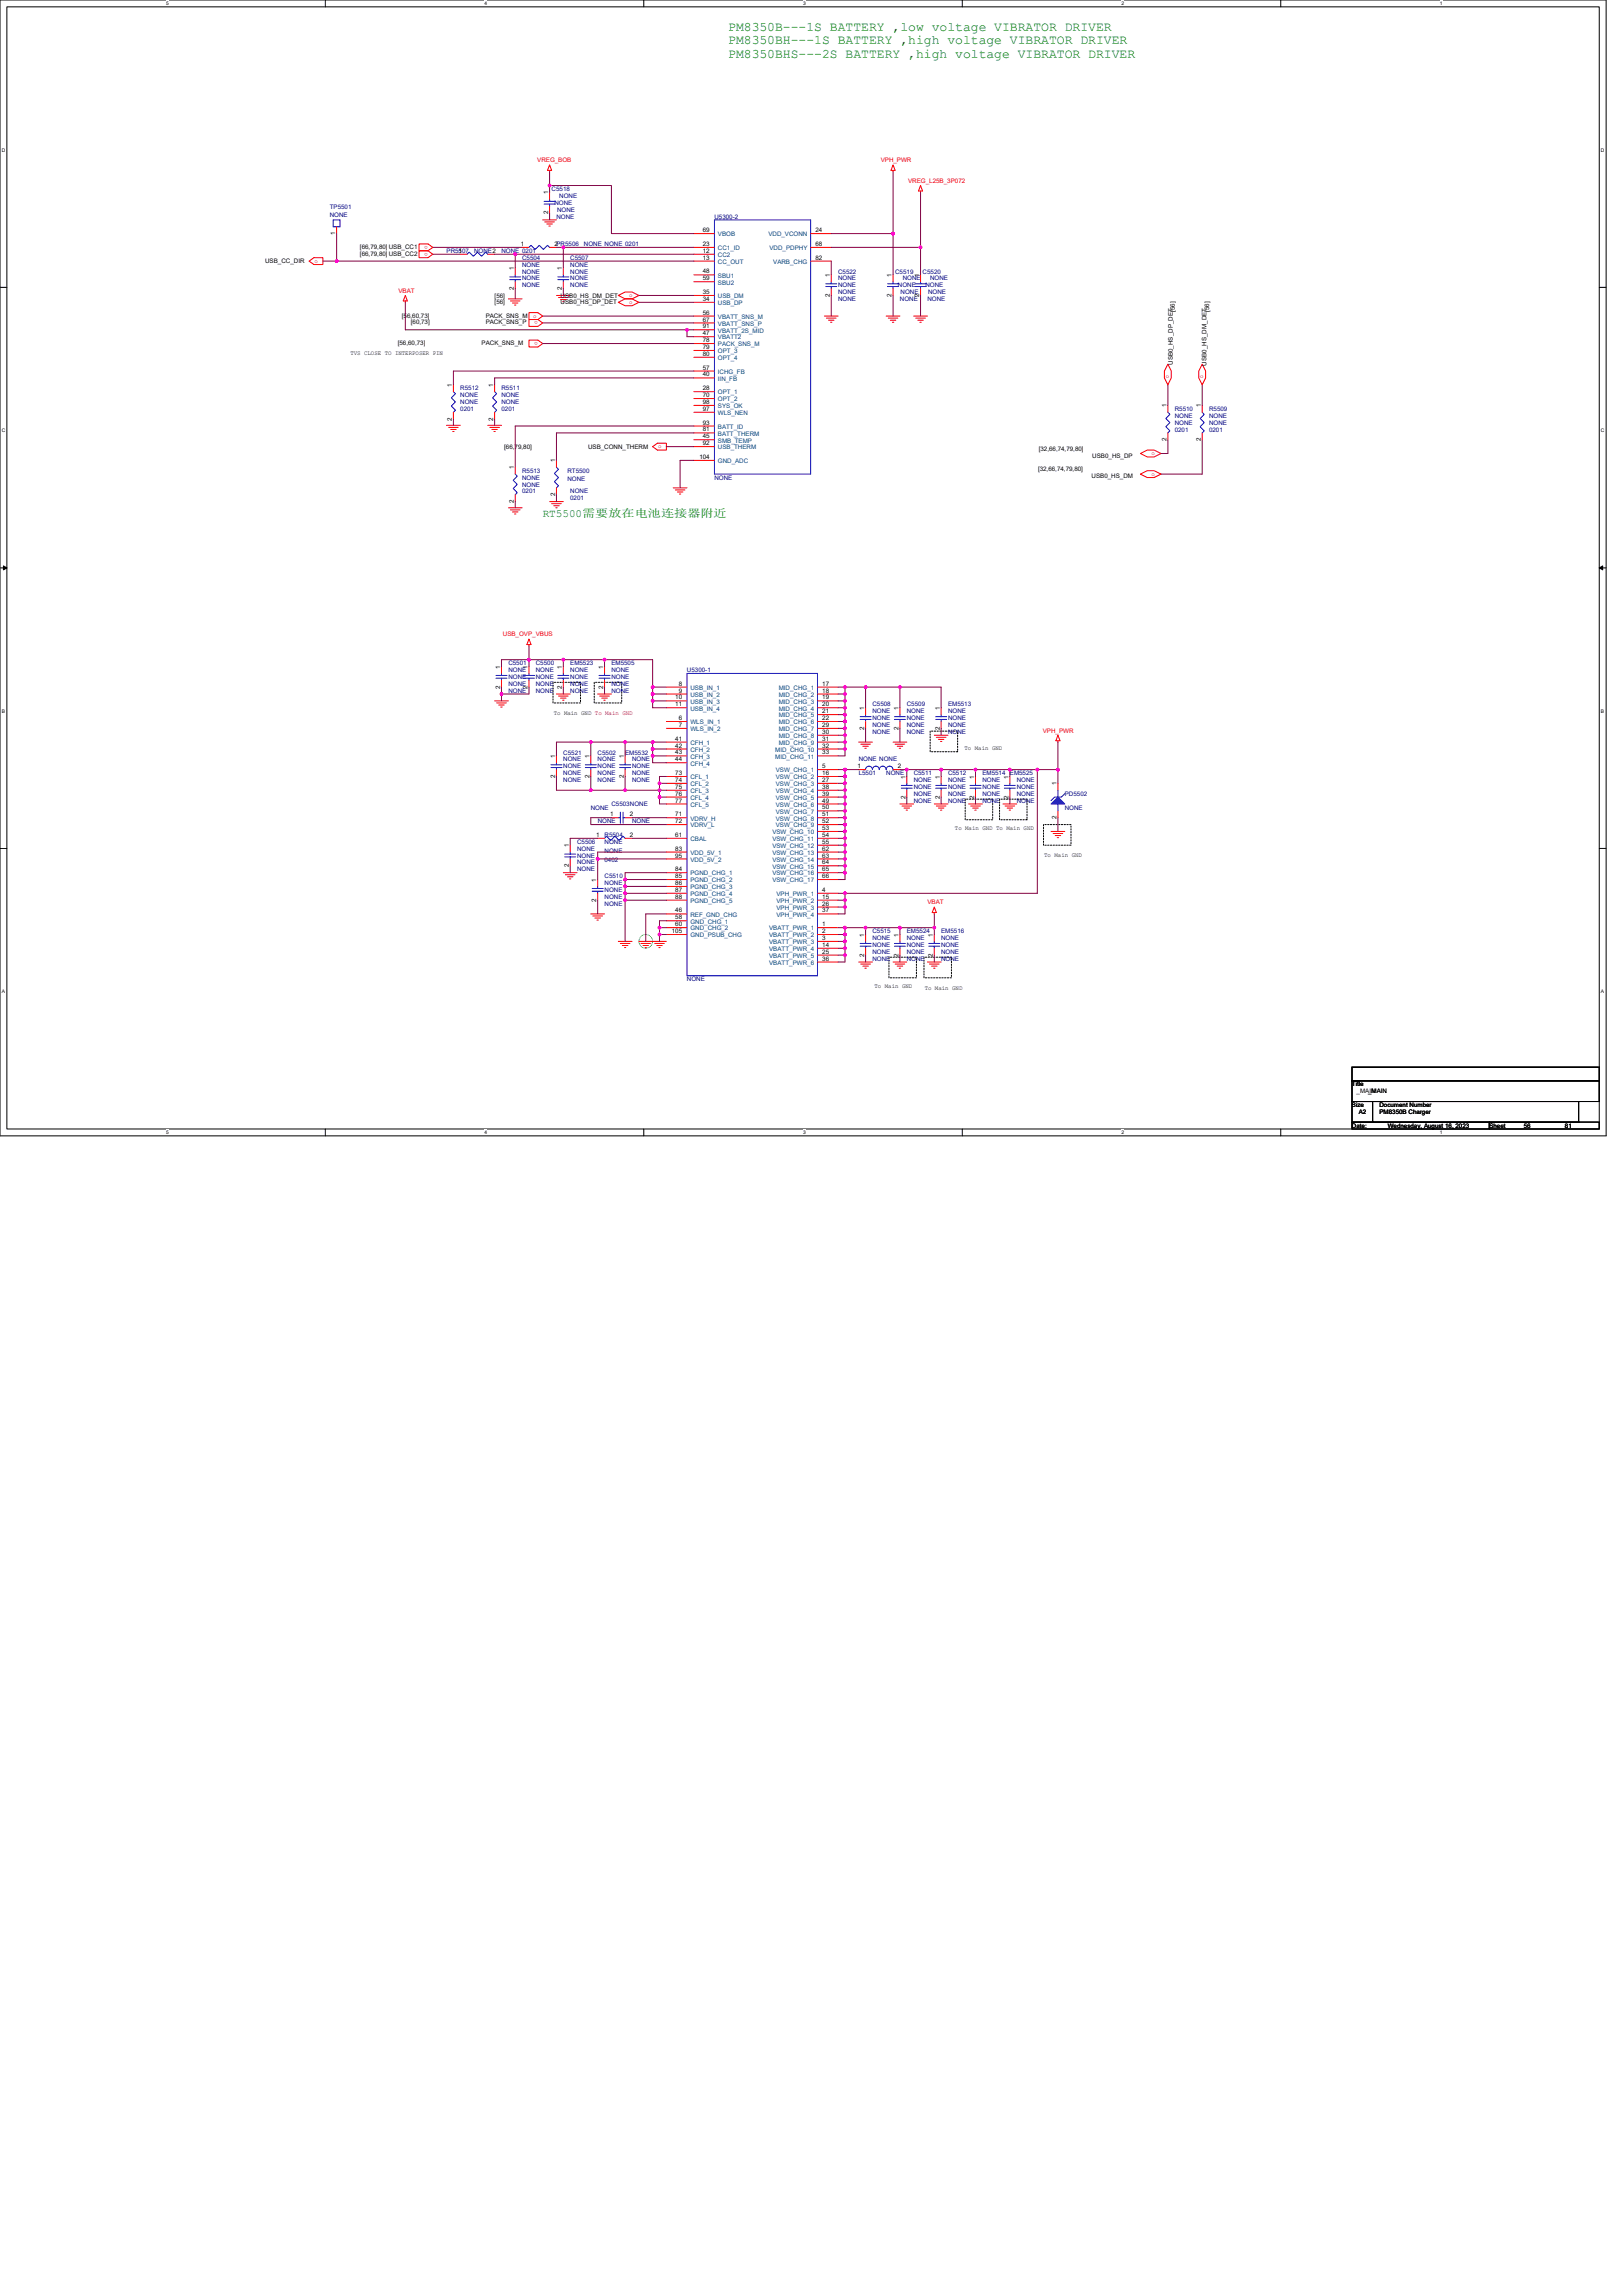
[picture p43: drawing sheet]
<svg xmlns="http://www.w3.org/2000/svg" width="210mm" height="297mm" viewBox="0 0 210 297" stroke-linecap="round" stroke-linejoin="round" font-family="sans-serif">
<defs><g id="words">
<g font-size="1.7" fill="#008000">
<text x="94.2" y="4.1">PM8350B---1S BATTERY ,low voltage VIBRATOR DRIVER</text>
<text x="94.2" y="5.8">PM8350BH---1S BATTERY ,high voltage VIBRATOR DRIVER</text>
<text x="94.2" y="7.4">PM8350BHS---2S BATTERY ,high voltage VIBRATOR DRIVER</text>
</g>
<text font-size="1.4" fill="#008000" x="70.2" y="66.9">RT5500需需引需供需需接需需靠</text>
<g font-size=".8" fill="#f00">
<text x="69.5" y="21">VREG_BOB</text>
<text x="114" y="21">VPH_PWR</text>
<text x="117.5" y="23.7">VREG_L25B_3P072</text>
<text x="40.7" y="34">o</text>
<text x="55.4" y="31.8" transform="rotate(-180 55.4 31.8)">o</text>
<text x="55.4" y="32.7" transform="rotate(-180 55.4 32.7)">o</text>
<text x="51.6" y="37.9">VBAT</text>
<text x="69" y="41.1">o</text>
<text x="69.6" y="41.6" transform="rotate(-180 69.6 41.6)">o</text>
<text x="81.4" y="39.3">o</text>
<text x="81.4" y="38.4">o</text>
<text x="69.6" y="44.2" transform="rotate(-180 69.6 44.2)">o</text>
<text x="150.9" y="48.5" transform="rotate(90 150.9 48.5)">o</text>
<text x="155.3" y="48.5" transform="rotate(90 155.3 48.5)">o</text>
<text x="85.2" y="58">o</text>
<text x="149" y="58.9">o</text>
<text x="149" y="61.5">o</text>
<text x="65.1" y="82.3">USB_OVP_VBUS</text>
<text x="135" y="94.8">VPH_PWR</text>
<text x="120" y="117">VBAT</text>
</g>
<g font-size=".8" fill="#000080">
<text x="42.7" y="27">TP5501</text>
<text x="42.7" y="28.1">NONE</text>
<text x="71.4" y="24.7">C5518</text>
<text x="71.7" y="26.5">NONE</text>
<text x="72" y="28.3">NONE</text>
<text x="72.1" y="27.4">NONE</text>
<text x="72.4" y="25.6">NONE</text>
<text x="92.5" y="28.3">U5300-2</text>
<text x="57.8" y="32.7">PR5507</text>
<text x="61.3" y="32.7">NONE2</text>
<text x="64.9" y="32.7">NONE 0201</text>
<text x="67.6" y="33.6">C5504</text>
<text x="67.6" y="34.5">NONE</text>
<text x="67.6" y="35.4">NONE</text>
<text x="73.8" y="33.6">C5507</text>
<text x="73.8" y="34.5">NONE</text>
<text x="73.8" y="35.4">NONE</text>
<text x="75.6" y="31.8">NONE NONE 0201</text>
<text x="108.5" y="35.4">C5522</text>
<text x="115.8" y="35.4">C5519</text>
<text x="119.4" y="35.4">C5520</text>
<text x="67.6" y="37.2">NONE</text>
<text x="67.6" y="36.3">NONE</text>
<text x="73.8" y="37.2">NONE</text>
<text x="73.8" y="36.3">NONE</text>
<text x="108.5" y="36.3">NONE</text>
<text x="108.5" y="38.9">NONE</text>
<text x="108.5" y="38.1">NONE</text>
<text x="108.5" y="37.2">NONE</text>
<text x="116.2" y="37.2">NONE</text>
<text x="116.5" y="38.9">NONE</text>
<text x="116.5" y="38.1">NONE</text>
<text x="116.8" y="36.3">NONE</text>
<text x="119.7" y="37.2">NONE</text>
<text x="120" y="38.9">NONE</text>
<text x="120.1" y="38.1">NONE</text>
<text x="120.4" y="36.3">NONE</text>
<text x="59.6" y="50.5">R5512</text>
<text x="59.6" y="51.4">NONE</text>
<text x="59.6" y="52.3">NONE</text>
<text x="59.6" y="53.2">0201</text>
<text x="64.9" y="50.5">R5511</text>
<text x="64.9" y="51.4">NONE</text>
<text x="64.9" y="52.3">NONE</text>
<text x="64.9" y="53.2">0201</text>
<text x="152" y="53.2">R5510</text>
<text x="156.5" y="53.2">R5509</text>
<text x="152" y="54.1">NONE</text>
<text x="152" y="54.9">NONE</text>
<text x="152" y="55.8">0201</text>
<text x="156.5" y="54.1">NONE</text>
<text x="156.5" y="54.9">NONE</text>
<text x="156.5" y="55.8">0201</text>
<text x="67.6" y="61.2">R5513</text>
<text x="67.6" y="62.1">NONE</text>
<text x="67.6" y="62.9">NONE</text>
<text x="67.6" y="63.8">0201</text>
<text x="73.4" y="61.2">RT5500</text>
<text x="73.4" y="62.2">NONE</text>
<text x="73.8" y="63.8">NONE</text>
<text x="73.8" y="64.7">0201</text>
<text x="92.5" y="62.1">NONE</text>
<text x="65.8" y="86.1">C5501</text>
<text x="65.8" y="86.9">NONE</text>
<text x="65.8" y="89.6">NONE</text>
<text x="65.8" y="88.7">NONE</text>
<text x="65.8" y="87.8">NONE</text>
<text x="69.3" y="86.1">C5500</text>
<text x="69.3" y="86.9">NONE</text>
<text x="69.3" y="89.6">NONE</text>
<text x="69.3" y="88.7">NONE</text>
<text x="69.3" y="87.8">NONE</text>
<text x="73.8" y="86.1">EM5523</text>
<text x="73.8" y="86.9">NONE</text>
<text x="73.8" y="89.6">NONE</text>
<text x="73.8" y="88.7">NONE</text>
<text x="73.8" y="87.8">NONE</text>
<text x="79.1" y="86.1">EM5505</text>
<text x="79.1" y="86.9">NONE</text>
<text x="79.1" y="89.6">NONE</text>
<text x="79.1" y="88.7">NONE</text>
<text x="79.1" y="87.8">NONE</text>
<text x="88.9" y="86.9">U5300-1</text>
<text x="112.9" y="91.4">C5508</text>
<text x="112.9" y="92.3">NONE</text>
<text x="112.9" y="94.9">NONE</text>
<text x="112.9" y="94.1">NONE</text>
<text x="112.9" y="93.2">NONE</text>
<text x="117.3" y="91.4">C5509</text>
<text x="117.3" y="92.3">NONE</text>
<text x="117.3" y="94.9">NONE</text>
<text x="117.3" y="94.1">NONE</text>
<text x="117.3" y="93.2">NONE</text>
<text x="122.7" y="91.4">EM5513</text>
<text x="122.7" y="92.3">NONE</text>
<text x="122.7" y="94.9">NONE</text>
<text x="122.7" y="94.1">NONE</text>
<text x="122.7" y="93.2">NONE</text>
<text x="72.9" y="97.6">C5521</text>
<text x="72.9" y="98.5">NONE</text>
<text x="72.9" y="101.2">NONE</text>
<text x="72.9" y="100.3">NONE</text>
<text x="72.9" y="99.4">NONE</text>
<text x="77.3" y="97.6">C5502</text>
<text x="77.3" y="98.5">NONE</text>
<text x="77.3" y="101.2">NONE</text>
<text x="77.3" y="100.3">NONE</text>
<text x="77.3" y="99.4">NONE</text>
<text x="80.9" y="97.6">EM5532</text>
<text x="81.8" y="98.5">NONE</text>
<text x="81.8" y="101.2">NONE</text>
<text x="81.8" y="100.3">NONE</text>
<text x="81.8" y="99.4">NONE</text>
<text x="111.1" y="100.3">L5501</text>
<text x="111.1" y="98.5">NONE NONE</text>
<text x="114.7" y="100.3">NONE</text>
<text x="118.2" y="100.3">C5511</text>
<text x="118.2" y="101.2">NONE</text>
<text x="122.7" y="100.3">C5512</text>
<text x="122.7" y="101.2">NONE</text>
<text x="127.1" y="100.3">EM5514 EM5525</text>
<text x="127.1" y="101.2">NONE</text>
<text x="131.6" y="101.2">NONE</text>
<text x="76.5" y="104.7">NONE</text>
<text x="77.3" y="106.5">NONE</text>
<text x="79.1" y="104.3">C5503NONE</text>
<text x="81.8" y="106.5">NONE</text>
<text x="118.2" y="103.8">NONE</text>
<text x="118.2" y="103">NONE</text>
<text x="118.2" y="102.1">NONE</text>
<text x="122.7" y="103.8">NONE</text>
<text x="122.7" y="103">NONE</text>
<text x="122.7" y="102.1">NONE</text>
<text x="127.1" y="103.8">NONE</text>
<text x="127.1" y="103">NONE</text>
<text x="127.1" y="102.1">NONE</text>
<text x="131.6" y="103.8">NONE</text>
<text x="131.6" y="103">NONE</text>
<text x="131.6" y="102.1">NONE</text>
<text x="137.8" y="103">PD5502</text>
<text x="137.8" y="104.7">NONE</text>
<text x="74.7" y="109.2">C5506</text>
<text x="74.7" y="110.1">NONE</text>
<text x="74.7" y="112.7">NONE</text>
<text x="74.7" y="111.8">NONE</text>
<text x="74.7" y="111">NONE</text>
<text x="78.2" y="108.3">R5504</text>
<text x="78.2" y="109.2">NONE</text>
<text x="78.2" y="110.3">NONE</text>
<text x="78.2" y="111.5">0402</text>
<text x="78.2" y="113.6">C5510</text>
<text x="78.2" y="114.5">NONE</text>
<text x="78.2" y="117.2">NONE</text>
<text x="78.2" y="116.3">NONE</text>
<text x="78.2" y="115.4">NONE</text>
<text x="112.9" y="120.7">C5515</text>
<text x="112.9" y="121.6">NONE</text>
<text x="112.9" y="124.3">NONE</text>
<text x="112.9" y="123.4">NONE</text>
<text x="112.9" y="122.5">NONE</text>
<text x="117.3" y="120.7">EM5524</text>
<text x="117.3" y="121.6">NONE</text>
<text x="117.3" y="124.3">NONE</text>
<text x="117.3" y="123.4">NONE</text>
<text x="117.3" y="122.5">NONE</text>
<text x="121.8" y="120.7">EM5516</text>
<text x="121.8" y="121.6">NONE</text>
<text x="121.8" y="124.3">NONE</text>
<text x="121.8" y="123.4">NONE</text>
<text x="121.8" y="122.5">NONE</text>
<text x="88.9" y="127">NONE</text>
</g>
<g font-size=".8">
<text x="70.9" y="27.7" transform="rotate(-90 70.9 27.7)">2</text>
<text x="70.9" y="25.2" transform="rotate(-90 70.9 25.2)">1</text>
<text x="34.3" y="34.1">USB_CC_DIR</text>
<text x="43.4" y="30.4" transform="rotate(-90 43.4 30.4)">1</text>
<text x="46.6" y="32.2">[66,79,80] USB_CC1</text>
<text x="46.6" y="33.1">[66,79,80] USB_CC2</text>
<text x="59.4" y="32.7">1</text>
<text x="66.5" y="34.9" transform="rotate(-90 66.5 34.9)">1</text>
<text x="67.4" y="31.8">1</text>
<text x="71.7" y="31.8">2PR5506</text>
<text x="72.7" y="34.9" transform="rotate(-90 72.7 34.9)">1</text>
<text x="90.9" y="30">69</text>
<text x="90.9" y="31.8">23</text>
<text x="90.9" y="32.7">12</text>
<text x="90.9" y="33.6">13</text>
<text x="90.9" y="35.4">48</text>
<text x="105.5" y="30">24</text>
<text x="105.5" y="31.8">68</text>
<text x="105.5" y="33.6">82</text>
<text x="107.4" y="35.8" transform="rotate(-90 107.4 35.8)">1</text>
<text x="115.4" y="35.8" transform="rotate(-90 115.4 35.8)">1</text>
<text x="118.9" y="35.8" transform="rotate(-90 118.9 35.8)">1</text>
<text x="52" y="41.1">[56,60,73]</text>
<text x="53.2" y="42">[60,73]</text>
<text x="62.9" y="41.1">PACK_SNS_M</text>
<text x="62.9" y="42">PACK_SNS_P</text>
<text x="64" y="39.4">[56]</text>
<text x="64" y="38.5">[56]</text>
<text x="66.5" y="37.5" transform="rotate(-90 66.5 37.5)">2</text>
<text x="72.5" y="39.4">USB0_HS_DP_DET</text>
<text x="72.5" y="38.5">USB0_HS_DM_DET</text>
<text x="72.7" y="37.5" transform="rotate(-90 72.7 37.5)">2</text>
<text x="90.9" y="36.3">59</text>
<text x="90.9" y="38">35</text>
<text x="90.9" y="38.9">34</text>
<text x="90.9" y="40.7">56</text>
<text x="90.9" y="41.6">67</text>
<text x="107.4" y="38.4" transform="rotate(-90 107.4 38.4)">2</text>
<text x="115.4" y="38.4" transform="rotate(-90 115.4 38.4)">2</text>
<text x="118.9" y="38.4" transform="rotate(-90 118.9 38.4)">2</text>
<text x="152.1" y="40.4" transform="rotate(-90 152.1 40.4)">[56]</text>
<text x="156.5" y="40.4" transform="rotate(-90 156.5 40.4)">[56]</text>
<text x="45.3" y="46">TVS CLOSE TO INTERPOSER PIN</text>
<text x="51.5" y="44.6">[56,60,73]</text>
<text x="62.3" y="44.6">PACK_SNS_M</text>
<text x="90.9" y="42.5">91</text>
<text x="90.9" y="43.4">47</text>
<text x="90.9" y="44.3">78</text>
<text x="90.9" y="45.2">79</text>
<text x="90.9" y="46">80</text>
<text x="90.9" y="47.8">57</text>
<text x="151.8" y="47.2" transform="rotate(-90 151.8 47.2)">USB0_HS_DP_DET</text>
<text x="156.1" y="47.3" transform="rotate(-90 156.1 47.3)">USB0_HS_DM_DET</text>
<text x="58.5" y="50" transform="rotate(-90 58.5 50)">1</text>
<text x="63.8" y="50" transform="rotate(-90 63.8 50)">1</text>
<text x="90.9" y="48.7">40</text>
<text x="90.9" y="50.5">28</text>
<text x="90.9" y="51.4">70</text>
<text x="90.9" y="52.3">98</text>
<text x="90.9" y="53.2">97</text>
<text x="150.9" y="52.7" transform="rotate(-90 150.9 52.7)">1</text>
<text x="155.4" y="52.7" transform="rotate(-90 155.4 52.7)">1</text>
<text x="58.5" y="54.4" transform="rotate(-90 58.5 54.4)">2</text>
<text x="63.8" y="54.4" transform="rotate(-90 63.8 54.4)">2</text>
<text x="65.3" y="58.1">[66,79,80]</text>
<text x="71.8" y="59.8" transform="rotate(-90 71.8 59.8)">1</text>
<text x="76.1" y="58.1">USB_CONN_THERM</text>
<text x="90.5" y="59.4">104</text>
<text x="90.9" y="54.9">93</text>
<text x="90.9" y="55.8">81</text>
<text x="90.9" y="56.7">45</text>
<text x="90.9" y="57.6">92</text>
<text x="134.4" y="58.3">[32,66,74,79,80]</text>
<text x="141.4" y="59.2">USB0_HS_DP</text>
<text x="150.9" y="57.1" transform="rotate(-90 150.9 57.1)">2</text>
<text x="155.4" y="57.1" transform="rotate(-90 155.4 57.1)">2</text>
<text x="66.5" y="65.1" transform="rotate(-90 66.5 65.1)">2</text>
<text x="66.5" y="60.7" transform="rotate(-90 66.5 60.7)">1</text>
<text x="71.8" y="64.2" transform="rotate(-90 71.8 64.2)">2</text>
<text x="134.3" y="61">[32,66,74,79,80]</text>
<text x="141.3" y="61.9">USB0_HS_DM</text>
<text x="64.7" y="89.1" transform="rotate(-90 64.7 89.1)">2</text>
<text x="64.7" y="86.5" transform="rotate(-90 64.7 86.5)">1</text>
<text x="68.3" y="89.1" transform="rotate(-90 68.3 89.1)">2</text>
<text x="68.3" y="86.5" transform="rotate(-90 68.3 86.5)">1</text>
<text x="72.7" y="89.1" transform="rotate(-90 72.7 89.1)">2</text>
<text x="72.7" y="86.5" transform="rotate(-90 72.7 86.5)">1</text>
<text x="78" y="89.1" transform="rotate(-90 78 89.1)">2</text>
<text x="78" y="86.5" transform="rotate(-90 78 86.5)">1</text>
<text x="87.8" y="88.7">8</text>
<text x="87.8" y="89.6">9</text>
<text x="106.4" y="88.7">17</text>
<text x="106.4" y="89.6">18</text>
<text x="71.7" y="92.5">To Main GND To Main GND</text>
<text x="87.4" y="90.5">10</text>
<text x="87.4" y="91.4">11</text>
<text x="87.4" y="95.8">41</text>
<text x="87.8" y="93.2">6</text>
<text x="87.8" y="94">7</text>
<text x="106.4" y="90.5">19</text>
<text x="106.4" y="91.4">20</text>
<text x="106.4" y="92.3">21</text>
<text x="106.4" y="93.2">22</text>
<text x="106.4" y="94">29</text>
<text x="106.4" y="94.9">30</text>
<text x="106.4" y="95.8">31</text>
<text x="111.8" y="94.4" transform="rotate(-90 111.8 94.4)">2</text>
<text x="111.8" y="91.8" transform="rotate(-90 111.8 91.8)">1</text>
<text x="116.3" y="94.4" transform="rotate(-90 116.3 94.4)">2</text>
<text x="116.3" y="91.8" transform="rotate(-90 116.3 91.8)">1</text>
<text x="121.6" y="94.4" transform="rotate(-90 121.6 94.4)">2</text>
<text x="121.6" y="91.8" transform="rotate(-90 121.6 91.8)">1</text>
<text x="71.8" y="100.6" transform="rotate(-90 71.8 100.6)">2</text>
<text x="71.8" y="98.1" transform="rotate(-90 71.8 98.1)">1</text>
<text x="76.3" y="100.6" transform="rotate(-90 76.3 100.6)">2</text>
<text x="76.3" y="98.1" transform="rotate(-90 76.3 98.1)">1</text>
<text x="80.7" y="100.6" transform="rotate(-90 80.7 100.6)">2</text>
<text x="80.7" y="98.1" transform="rotate(-90 80.7 98.1)">1</text>
<text x="87.4" y="96.7">42</text>
<text x="87.4" y="97.6">43</text>
<text x="87.4" y="98.5">44</text>
<text x="87.4" y="100.3">73</text>
<text x="87.4" y="101.2">74</text>
<text x="106.4" y="99.4">5</text>
<text x="106.4" y="100.3">16</text>
<text x="106.4" y="101.2">27</text>
<text x="106.4" y="96.7">32</text>
<text x="106.4" y="97.6">33</text>
<text x="110.9" y="99.4">1</text>
<text x="116.2" y="99.4">2</text>
<text x="117.2" y="100.7" transform="rotate(-90 117.2 100.7)">1</text>
<text x="121.6" y="100.7" transform="rotate(-90 121.6 100.7)">1</text>
<text x="124.8" y="97">To Main GND</text>
<text x="126.1" y="100.7" transform="rotate(-90 126.1 100.7)">1</text>
<text x="130.5" y="100.7" transform="rotate(-90 130.5 100.7)">1</text>
<text x="136.7" y="101.6" transform="rotate(-90 136.7 101.6)">1</text>
<text x="78.9" y="105.6">1</text>
<text x="81.5" y="105.6">2</text>
<text x="87.4" y="102">75</text>
<text x="87.4" y="102.9">76</text>
<text x="87.4" y="103.8">77</text>
<text x="87.4" y="105.6">71</text>
<text x="87.4" y="106.5">72</text>
<text x="106.4" y="102">38</text>
<text x="106.4" y="102.9">39</text>
<text x="106.4" y="103.8">49</text>
<text x="106.4" y="104.7">50</text>
<text x="106.4" y="105.6">51</text>
<text x="106.4" y="106.5">52</text>
<text x="106.4" y="107.4">53</text>
<text x="117.2" y="103.3" transform="rotate(-90 117.2 103.3)">2</text>
<text x="121.6" y="103.3" transform="rotate(-90 121.6 103.3)">2</text>
<text x="123.6" y="107.3">To Main GND To Main GND</text>
<text x="126.1" y="103.3" transform="rotate(-90 126.1 103.3)">2</text>
<text x="130.5" y="103.3" transform="rotate(-90 130.5 103.3)">2</text>
<text x="136.7" y="106" transform="rotate(-90 136.7 106)">2</text>
<text x="73.6" y="112.2" transform="rotate(-90 73.6 112.2)">2</text>
<text x="73.6" y="109.6" transform="rotate(-90 73.6 109.6)">1</text>
<text x="77.2" y="108.3">1</text>
<text x="81.5" y="108.3">2</text>
<text x="87.4" y="108.3">61</text>
<text x="87.4" y="110.1">83</text>
<text x="87.4" y="110.9">95</text>
<text x="87.4" y="112.7">84</text>
<text x="87.4" y="113.6">85</text>
<text x="106.4" y="108.3">54</text>
<text x="106.4" y="109.2">55</text>
<text x="106.4" y="110.1">62</text>
<text x="106.4" y="110.9">63</text>
<text x="106.4" y="111.8">64</text>
<text x="106.4" y="112.7">65</text>
<text x="106.4" y="113.6">66</text>
<text x="135.1" y="110.9">To Main GND</text>
<text x="77.2" y="116.6" transform="rotate(-90 77.2 116.6)">2</text>
<text x="77.2" y="114.1" transform="rotate(-90 77.2 114.1)">1</text>
<text x="87.4" y="114.5">86</text>
<text x="87.4" y="115.4">87</text>
<text x="87.4" y="116.3">88</text>
<text x="87.4" y="118.1">46</text>
<text x="87.4" y="118.9">58</text>
<text x="87.4" y="119.8">60</text>
<text x="106.4" y="115.4">4</text>
<text x="106.4" y="116.3">15</text>
<text x="106.4" y="117.2">26</text>
<text x="106.4" y="118.1">37</text>
<text x="106.4" y="119.8">1</text>
<text x="86.9" y="120.7">105</text>
<text x="106.4" y="120.7">2</text>
<text x="106.4" y="121.6">3</text>
<text x="106.4" y="122.5">14</text>
<text x="106.4" y="123.4">25</text>
<text x="106.4" y="124.3">36</text>
<text x="111.8" y="123.8" transform="rotate(-90 111.8 123.8)">2</text>
<text x="111.8" y="121.2" transform="rotate(-90 111.8 121.2)">1</text>
<text x="116.3" y="123.8" transform="rotate(-90 116.3 123.8)">2</text>
<text x="116.3" y="121.2" transform="rotate(-90 116.3 121.2)">1</text>
<text x="120.7" y="123.8" transform="rotate(-90 120.7 123.8)">2</text>
<text x="120.7" y="121.2" transform="rotate(-90 120.7 121.2)">1</text>
<text x="113.2" y="127.9">To Main GND</text>
<text x="119.7" y="128">To Main GND</text>
<text x="175" y="140.6">Title</text>
<text x="175" y="143.2">Size</text>
<text x="175.6" y="141.4">_MAIN</text>
<text x="177" y="141.4">_MAIN</text>
<text x="178.5" y="143.2">Document Number</text>
<text x="175" y="145.9">Date:</text>
<text x="175.8" y="144.1">A2</text>
<text x="178.5" y="144.1">PM8350B Charger</text>
<text x="179.6" y="145.9">Wednesday, August 16, 2023</text>
<text x="192.7" y="145.9">Sheet</text>
<text x="197.2" y="145.9">56</text>
<text x="202.5" y="145.9">81</text>
</g>
<g font-size=".8" fill="#004080">
<text x="92.9" y="30.6">VBOB</text>
<text x="92.9" y="32.4">CC1_ID</text>
<text x="92.9" y="33.3">CC2</text>
<text x="92.9" y="34.1">CC_OUT</text>
<text x="92.9" y="35.9">SBU1</text>
<text x="99.4" y="30.6">VDD_VCONN</text>
<text x="99.6" y="32.4">VDD_PDPHY</text>
<text x="100.1" y="34.1">VARB_CHG</text>
<text x="92.9" y="36.8">SBU2</text>
<text x="92.9" y="38.6">USB_DM</text>
<text x="92.9" y="39.5">USB_DP</text>
<text x="92.9" y="41.3">VBATT_SNS_M</text>
<text x="92.9" y="42.1">VBATT_SNS_P</text>
<text x="92.9" y="43">VBATT_2S_MID</text>
<text x="92.9" y="43.9">VBATT2</text>
<text x="92.9" y="44.8">PACK_SNS_M</text>
<text x="92.9" y="45.7">OPT_3</text>
<text x="92.9" y="46.6">OPT_4</text>
<text x="92.9" y="48.4">ICHG_FB</text>
<text x="92.9" y="49.3">IIN_FB</text>
<text x="92.9" y="51">OPT_1</text>
<text x="92.9" y="51.9">OPT_2</text>
<text x="92.9" y="52.8">SYS_OK</text>
<text x="92.9" y="53.7">WLS_NEN</text>
<text x="92.9" y="55.5">BATT_ID</text>
<text x="92.9" y="56.4">BATT_THERM</text>
<text x="92.9" y="57.3">SMB_TEMP</text>
<text x="92.9" y="58.1">USB_THERM</text>
<text x="92.9" y="59.9">GND_ADC</text>
<text x="89.3" y="89.3">USB_IN_1</text>
<text x="100.8" y="89.3">MID_CHG_1</text>
<text x="89.3" y="90.1">USB_IN_2</text>
<text x="89.3" y="91">USB_IN_3</text>
<text x="89.3" y="91.9">USB_IN_4</text>
<text x="89.3" y="93.7">WLS_IN_1</text>
<text x="89.3" y="94.6">WLS_IN_2</text>
<text x="100.8" y="90.1">MID_CHG_2</text>
<text x="100.8" y="91">MID_CHG_3</text>
<text x="100.8" y="91.9">MID_CHG_4</text>
<text x="100.8" y="92.8">MID_CHG_5</text>
<text x="100.8" y="93.7">MID_CHG_6</text>
<text x="100.8" y="94.6">MID_CHG_7</text>
<text x="100.8" y="95.5">MID_CHG_8</text>
<text x="89.3" y="96.4">CFH_1</text>
<text x="89.3" y="97.3">CFH_2</text>
<text x="89.3" y="98.2">CFH_3</text>
<text x="89.3" y="99">CFH_4</text>
<text x="89.3" y="100.8">CFL_1</text>
<text x="89.3" y="101.7">CFL_2</text>
<text x="100.3" y="97.3">MID_CHG_10</text>
<text x="100.3" y="98.2">MID_CHG_11</text>
<text x="100.4" y="99.9">VSW_CHG_1</text>
<text x="100.4" y="100.8">VSW_CHG_2</text>
<text x="100.4" y="101.7">VSW_CHG_3</text>
<text x="100.8" y="96.4">MID_CHG_9</text>
<text x="89.3" y="102.6">CFL_3</text>
<text x="89.3" y="103.5">CFL_4</text>
<text x="89.3" y="104.4">CFL_5</text>
<text x="89.3" y="106.2">VDRV_H</text>
<text x="89.3" y="107">VDRV_L</text>
<text x="99.9" y="107.9">VSW_CHG_10</text>
<text x="100.4" y="102.6">VSW_CHG_4</text>
<text x="100.4" y="103.5">VSW_CHG_5</text>
<text x="100.4" y="104.4">VSW_CHG_6</text>
<text x="100.4" y="105.3">VSW_CHG_7</text>
<text x="100.4" y="106.2">VSW_CHG_8</text>
<text x="100.4" y="107">VSW_CHG_9</text>
<text x="89.3" y="108.8">CBAL</text>
<text x="89.3" y="110.6">VDD_5V_1</text>
<text x="89.3" y="111.5">VDD_5V_2</text>
<text x="89.3" y="113.3">PGND_CHG_1</text>
<text x="99.9" y="108.8">VSW_CHG_11</text>
<text x="99.9" y="109.7">VSW_CHG_12</text>
<text x="99.9" y="110.6">VSW_CHG_13</text>
<text x="99.9" y="111.5">VSW_CHG_14</text>
<text x="99.9" y="112.4">VSW_CHG_15</text>
<text x="99.9" y="113.3">VSW_CHG_16</text>
<text x="89.3" y="114.2">PGND_CHG_2</text>
<text x="89.3" y="115">PGND_CHG_3</text>
<text x="89.3" y="115.9">PGND_CHG_4</text>
<text x="89.3" y="116.8">PGND_CHG_5</text>
<text x="89.3" y="118.6">REF_GND_CHG</text>
<text x="89.3" y="119.5">GND_CHG_1</text>
<text x="99.9" y="114.2">VSW_CHG_17</text>
<text x="100.5" y="115.9">VPH_PWR_1</text>
<text x="100.5" y="116.8">VPH_PWR_2</text>
<text x="100.5" y="117.7">VPH_PWR_3</text>
<text x="100.5" y="118.6">VPH_PWR_4</text>
<text x="89.3" y="120.4">GND_CHG_2</text>
<text x="89.3" y="121.3">GND_PSUB_CHG</text>
<text x="99.5" y="120.4">VBATT_PWR_1</text>
<text x="99.5" y="121.3">VBATT_PWR_2</text>
<text x="99.5" y="122.2">VBATT_PWR_3</text>
<text x="99.5" y="123">VBATT_PWR_4</text>
<text x="99.5" y="123.9">VBATT_PWR_5</text>
<text x="99.5" y="124.8">VBATT_PWR_6</text>
</g>
<g font-size=".6">
<text x="21.5" y=".7">5</text>
<text x="62.7" y=".7">4</text>
<text x="103.9" y=".7">3</text>
<text x="145.1" y=".7">2</text>
<text x="186.3" y=".7">1</text>
<text x=".2" y="19.6">D</text>
<text x="207.2" y="19.6">D</text>
<text x=".2" y="55.9">C</text>
<text x="207.2" y="55.9">C</text>
<text x=".2" y="92.2">B</text>
<text x="207.2" y="92.2">B</text>
<text x=".2" y="128.5">A</text>
<text x="207.2" y="128.5">A</text>
<text x="21.5" y="146.7">5</text>
<text x="62.7" y="146.7">4</text>
<text x="103.9" y="146.7">3</text>
<text x="145.1" y="146.7">2</text>
<text x="186.3" y="146.7">1</text>
</g>
</g></defs>
<path d="M207.8 0h-207.8v147h207.8v-147M.9 .9h206.1v145.2h-206.1z" fill="none" stroke="#000" stroke-width=".13"/>
<g fill="#fff">
<path d="M21.5 .1h.4v.7h-.4z"/>
<path d="M21.5 146.2h.4v.7h-.4z"/>
</g>
<path d="M42.1 0v.9M42.1 146.1v.9" fill="none" stroke="#000" stroke-width=".13"/>
<g fill="#fff">
<path d="M62.7 .1h.4v.7h-.4z"/>
<path d="M62.7 146.2h.4v.7h-.4z"/>
</g>
<path d="M83.3 0v.9M83.3 146.1v.9" fill="none" stroke="#000" stroke-width=".13"/>
<g fill="#fff">
<path d="M103.9 .1h.4v.7h-.4z"/>
<path d="M103.9 146.2h.4v.7h-.4z"/>
</g>
<path d="M124.5 0v.9M124.5 146.1v.9" fill="none" stroke="#000" stroke-width=".13"/>
<g fill="#fff">
<path d="M145.1 .1h.4v.7h-.4z"/>
<path d="M145.1 146.2h.4v.7h-.4z"/>
</g>
<path d="M165.7 0v.9M165.7 146.1v.9" fill="none" stroke="#000" stroke-width=".13"/>
<g fill="#fff">
<path d="M186.3 .1h.4v.7h-.4z"/>
<path d="M186.3 146.2h.4v.7h-.4z"/>
<path d="M.2 19h.5v.7h-.5z"/>
<path d="M207.2 19h.4v.7h-.4z"/>
<path d="M.2 55.3h.5v.7h-.5z"/>
<path d="M207.2 55.3h.4v.7h-.4z"/>
</g>
<path d="M0 37.2h.9M207 37.2h.8" fill="none" stroke="#000" stroke-width=".13"/>
<g fill="#fff">
<path d="M.2 91.6h.4v.7h-.4z"/>
<path d="M207.2 91.6h.4v.7h-.4z"/>
</g>
<path d="M0 73.5h.9M.4 73.2l.5 .3-.5 .2zM207 73.5l.4-.3v.5zM207 73.5h.8" fill="none" stroke="#000" stroke-width=".13"/>
<path d="M.4 73.2l.5 .3-.5 .2zM207 73.5l.4-.3v.5z" fill="#000"/>
<g fill="#fff">
<path d="M.2 127.9h.4v.7h-.4z"/>
<path d="M207.2 127.9h.4v.7h-.4z"/>
</g>
<path d="M0 109.8h.9M207 109.8h.8M175 138.1h32v1.7h-32zM175 139.8h32v2.7h-32zM175 142.5h2.6v2.7h-2.6zM175 145.2h17.7v.9h-17.7zM177.6 142.5h26.7v2.7h-26.7zM192.7 145.2h14.3v.9h-14.3z" fill="none" stroke="#000" stroke-width=".13"/>
<circle cx="83.6" cy="121.8" r=".89" fill="none" stroke="#008000" stroke-width=".13"/>
<path d="M71.6 88.3h3.5v2.6h-3.5zM76.9 88.3h3.6v2.6h-3.6zM120.4 94.6h3.5v2.7h-3.5zM124.9 103.4h3.6v2.7h-3.6zM129.4 103.4h3.5v2.7h-3.5zM135 106.7h3.6v2.6h-3.6zM115 123.8h3.6v2.7h-3.6zM119.6 123.8h3.5v2.7h-3.5z" fill="none" stroke="#000" stroke-width=".13" stroke-dasharray=".2 .2"/>
<g fill="none" stroke="#f00" stroke-width=".13">
<path d="M40 33.8l.6-.5h1.2v.9h-1.2zM52.5 38.2l.2 .7h-.5zM52.5 38.9v.2M54.2 31.6h1.2l.6 .4-.6 .4h-1.2zM54.2 32.4h1.2l.6 .5-.6 .4h-1.2zM65.8 38.7h1.8M66.1 38.9h1.2M66.3 39.2h.7M66.6 39.5h.2M70.2 28.4h1.8M70.5 28.7h1.2M70.8 29h.7"/>
<path d="M71 29.2h.2M71.1 21.3l.3 .7h-.5zM71.1 22v.2M72 38.2h1.8M72.3 38.5h1.2M72.5 38.8h.8M72.8 39h.2M80 39.1l.9-.4h.9l.9 .4-.9 .5h-.9zM80 38.2l.9-.4h.9l.9 .4-.9 .5h-.9zM115.6 21.3l.2 .7h-.5zM115.6 22v.2M119.1 24l.3 .7h-.5z"/>
<path d="M119.1 24.7v.2M57.8 55h1.8M58.1 55.3h1.2M58.3 55.6h.7M58.6 55.8h.2M63.1 55h1.8M63.4 55.3h1.2M63.7 55.6h.7M63.9 55.8h.2M68.5 40.4h1.1l.6 .5-.6 .4h-1.1zM68.5 41.3h1.1l.6 .5-.6 .4h-1.1zM68.5 44h1.1l.6 .4-.6 .5h-1.1z"/>
<path d="M84.5 57.8l.6-.5h1.1v.9h-1.1zM106.7 40.9h1.8M106.9 41.2h1.3M107.2 41.4h.7M107.5 41.7h.2M114.7 40.9h1.8M114.9 41.2h1.3M115.2 41.4h.7M115.5 41.7h.2M118.2 40.9h1.8M118.5 41.2h1.2M118.8 41.4h.7"/>
<path d="M119 41.7h.2M147.6 58.7l.9-.5h.9l.8 .5-.8 .4h-.9zM151.1 47.1l.5 .9v.9l-.5 .9-.4-.9v-.9zM155.6 47.1l.4 .9v.9l-.4 .9-.5-.9v-.9zM65.8 65.7h1.8M66.1 66h1.2M66.3 66.2h.7M66.6 66.5h.2M71.1 64.9h1.8M71.4 65.2h1.2M71.7 65.4h.7M71.9 65.7h.2"/>
<path d="M87.1 63.1h1.8M87.4 63.4h1.2M87.7 63.7h.7M87.9 63.9h.2M147.6 61.3l.9-.4h.9l.8 .4-.8 .5h-.9zM64 90.7h1.8M64.3 90.9h1.2M64.5 91.2h.8M64.8 91.5h.2M68.5 82.7l.2 .7h-.5zM68.5 83.4v.2M72 89.8h1.8"/>
<path d="M72.3 90.1h1.2M72.5 90.3h.8M72.8 90.6h.2M76.5 97.8v.9M76.5 99.6v.9M77.3 89.8h1.8M77.6 90.1h1.3M77.9 90.3h.7M78.1 90.6h.2M111.1 96h1.8M111.4 96.3h1.2M111.7 96.5h.7"/>
<path d="M111.9 96.8h.2M115.6 96h1.7M115.8 96.3h1.3M116.1 96.5h.7M116.4 96.8h.1M120.9 95.1h1.8M121.2 95.4h1.2M121.4 95.7h.7M121.7 95.9h.2M136.9 95.8v.2M136.9 95.1l.3 .7h-.6zM72.9 112.9h1.8"/>
<path d="M73.2 113.2h1.2M73.4 113.4h.7M73.7 113.7h.2M76.5 118.2h1.7M76.7 118.5h1.3M77 118.8h.7M77.3 119h.1M116.5 104h1.7M116.7 104.3h1.3M117 104.5h.7M117.3 104.8h.1M120.9 117.3l.3 .8h-.6z"/>
<path d="M120.9 104h1.8M120.9 118.1v.1M121.2 104.3h1.2M121.4 104.5h.7M121.7 104.8h.2M125.4 104h1.7M125.6 104.3h1.3M125.9 104.5h.7M126.2 104.8h.1M129.8 104h1.8M130.1 104.3h1.2M130.3 104.5h.7"/>
<path d="M130.6 104.8h.2M136 107.6h1.8M136.3 107.8h1.2M136.6 108.1h.7M136.8 108.4h.2M80 121.8h1.8M80.3 122.1h1.2M80.5 122.3h.8M80.8 122.6h.2M82.7 121.8h3.5M82.9 122.1h1.3M83.2 122.3h.7"/>
<path d="M83.5 122.6h.2M84.7 122.1h1.3M85 122.3h.7M85.3 122.6h.1M111.1 124.5h1.8M111.4 124.7h1.2M111.7 125h.7M111.9 125.3h.2M112 120.9v.9M112 122.7v.9M115.6 124.5h1.7M115.8 124.7h1.3"/>
<path d="M116.1 125h.7M116.4 125.3h.1M120 124.5h1.8M120.3 124.7h1.2M120.5 125h.8M120.8 125.3h.2"/>
</g>
<path d="M75.7 98.9h1.5M75.7 99.3h1.5M76.5 98.7v.2M76.5 99.3v.3M111.3 122.1h1.4M111.3 122.4h1.4M112 121.8v.3M112 122.4v.3" fill="none" stroke="#00f" stroke-width=".13"/>
<path d="M136.9 103.1l.9 .9h-1.8z" fill="#00f"/>
<g fill="none" stroke="#00f" stroke-width=".13">
<path d="M43.1 28.4h.9v.9h-.9zM60.5 32.9l.2-.3 .6 .6 .5-.6 .5 .6 .6-.6 .2 .3M66 35.8h1.4M66 36.2h1.4M66.7 35.6v.2M66.7 36.2v.2M68.5 32l.2-.3 .6 .6 .5-.6 .5 .6 .6-.6 .2 .3M70.4 26h1.4M70.4 26.4h1.4M71.1 25.8v.2M71.1 26.4v.3M72.2 35.8h1.4"/>
<path d="M72.2 36.2h1.4M72.9 35.6v.2M72.9 36.2v.2M92.5 28.4h12.4v32.9h-12.4zM106.9 36.7h1.4M106.9 37.1h1.4M107.6 36.4v.3M107.6 37.1v.2M114.9 36.7h1.4M114.9 37.1h1.4M115.6 36.4v.3M115.6 37.1v.2"/>
<path d="M118.4 36.7h1.4M118.4 37.1h1.4M119.1 36.4v.3M119.1 37.1v.2M58.7 50.7l.2 .2-.5 .6 .5 .5-.5 .5 .5 .6-.2 .2M64 50.7l.3 .2-.6 .6 .6 .5-.6 .5 .6 .6-.3 .2M151.1 53.3l.3 .3-.5 .5 .5 .6-.5 .5 .5 .5-.3 .3M155.6 53.3l.2 .3-.5 .5 .5 .6-.5 .5 .5 .5-.2 .3M66.7 61.3l.2 .3-.5 .5 .5 .6-.5 .5 .5 .5-.2 .3M72 60.4l.3 .3-.6 .5 .6 .6-.6 .5 .6 .6-.3 .2M64.2 87.4h1.4M64.2 87.7h1.4"/>
<path d="M64.9 87.1v.3M64.9 87.7v.3M67.7 87.4h1.5M67.7 87.7h1.5M68.5 87.1v.3M68.5 87.7v.3M71.3 98.9h1.4M71.3 99.3h1.4M72 98.7v.2M72 99.3v.3M72.2 87.4h1.4M72.2 87.7h1.4"/>
<path d="M72.9 87.1v.3M72.9 87.7v.3M77.5 87.4h1.4M77.5 87.7h1.4M78.2 87.1v.3M78.2 87.7v.3M80.2 98.9h1.4M80.2 99.3h1.4M80.9 98.7v.2M80.9 99.3v.3M88.9 87.1h16.9v39.1h-16.9zM111.3 92.7h1.4"/>
<path d="M111.3 93.1h1.4M112 99.6a.44 .44 0 0 1 .5-.5 .44 .44 0 0 1 .4 .5 .44 .44 0 0 1 .4-.5 .44 .44 0 0 1 .5 .5 .44 .44 0 0 1 .4-.5 .44 .44 0 0 1 .5 .5 .44 .44 0 0 1 .4-.5 .44 .44 0 0 1 .5 .5M112 92.5v.2M112 93.1v.2M115.7 92.7h1.5M115.7 93.1h1.5M116.5 92.5v.2M116.5 93.1v.2M121.1 92.7h1.4M121.1 93.1h1.4M121.8 92.5v.2M121.8 93.1v.2"/>
<path d="M73.1 110.5h1.4M73.1 110.9h1.4M73.8 110.2v.3M73.8 110.9v.2M76.6 114.9h1.5M76.6 115.3h1.5M77.3 114.7v.2M77.3 115.3v.3M78.2 108.5l.3-.3 .5 .5 .6-.5 .5 .5 .5-.5 .3 .3M80 105.8h.3M80.3 105.1v1.4M80.6 105.1v1.4"/>
<path d="M80.6 105.8h.3M116.6 101.6h1.5M116.6 102h1.5M117.3 101.3v.3M117.3 102v.2M121.1 101.6h1.4M121.1 102h1.4M121.8 101.3v.3M121.8 102v.2M125.5 101.6h1.5M125.5 102h1.5M126.2 101.3v.3"/>
<path d="M126.2 102v.2M130 101.6h1.4M130 102h1.4M130.7 101.3v.3M130.7 102v.2M136.9 104v.9M136.9 102.2v.9M136.9 103.1l.9 .9h-1.8zM137.8 102.7l-.4 .4h-.9l-.5 .5M115.7 122.1h1.5M115.7 122.4h1.5M116.5 121.8v.3"/>
<path d="M116.5 122.4v.3M120.2 122.1h1.4M120.2 122.4h1.4M120.9 121.8v.3M120.9 122.4v.3"/>
</g>
<g fill="none" stroke="#f00" stroke-width=".13">
<path d="M43.6 29.3v.9M59.6 32.9h.9M63.1 32.9h.9M66.7 34.7v.9M66.7 36.4v.9M67.6 32h.9M71.1 32h.9M71.1 24.9v.9M71.1 26.7v.9M72.9 34.7v.9M72.9 36.4v.9M89.8 30.2h2.7"/>
<path d="M89.8 32h2.7M89.8 32.9h2.7M89.8 33.8h2.7M89.8 35.6h2.7M89.8 36.4h2.7M89.8 38.2h2.7M89.8 39.1h2.7M104.9 30.2h2.7M104.9 32h2.7M104.9 33.8h2.7M107.6 35.6v.8M107.6 37.3v.9"/>
<path d="M115.6 35.6v.8M115.6 37.3v.9M119.1 35.6v.8M119.1 37.3v.9M58.7 49.8v.9M58.7 53.3v.9M64 49.8v.9M64 53.3v.9M72 59.6v.8M89.8 40.9h2.7M89.8 41.8h2.7M89.8 42.7h2.7"/>
<path d="M89.8 43.6h2.7M89.8 44.4h2.7M89.8 45.3h2.7M89.8 46.2h2.7M89.8 48h2.7M89.8 48.9h2.7M89.8 50.7h2.7M89.8 51.6h2.7M89.8 52.4h2.7M89.8 53.3h2.7M89.8 55.1h2.7M89.8 56h2.7"/>
<path d="M89.8 56.9h2.7M89.8 57.8h2.7M89.8 59.6h2.7M151.1 52.4v.9M151.1 56v.9M155.6 52.4v.9M155.6 56v.9M66.7 60.4v.9M66.7 64v.9M72 63.1v.9M64.9 86.2v.9M64.9 88v.9"/>
<path d="M68.5 86.2v.9M68.5 88v.9M72 97.8v.9M72 99.6v.9M72.9 86.2v.9M72.9 88v.9M78.2 86.2v.9M78.2 88v.9M80.9 97.8v.9M80.9 99.6v.9M86.2 88.9h2.7M86.2 89.8h2.7"/>
<path d="M86.2 90.7h2.7M86.2 91.6h2.7M86.2 93.3h2.7M86.2 94.2h2.7M86.2 96h2.7M86.2 96.9h2.7M86.2 97.8h2.7M86.2 98.7h2.7M105.8 88.9h2.7M105.8 89.8h2.7M105.8 90.7h2.7M105.8 91.6h2.7"/>
<path d="M105.8 92.5h2.7M105.8 93.3h2.7M105.8 94.2h2.7M105.8 95.1h2.7M105.8 96h2.7M105.8 96.9h2.7M105.8 97.8h2.7M105.8 99.6h2.7M111.1 99.6h.9M112 91.6v.9M112 93.3v.9M115.6 99.6h.9"/>
<path d="M116.5 91.6v.9M116.5 93.3v.9M121.8 91.6v.9M121.8 93.3v.9M73.8 109.3v.9M73.8 111.1v.9M77.3 113.8v.9M77.3 115.6v.9M77.3 108.5h.9M79.1 105.8h.9M80.9 105.8h.9M80.9 108.5h.9"/>
<path d="M86.2 100.5h2.7M86.2 101.3h2.7M86.2 102.2h2.7M86.2 103.1h2.7M86.2 104h2.7M86.2 105.8h2.7M86.2 106.7h2.7M86.2 108.5h2.7M86.2 110.2h2.7M86.2 111.1h2.7M86.2 112.9h2.7M86.2 113.8h2.7"/>
<path d="M86.2 114.7h2.7M86.2 115.6h2.7M86.2 116.5h2.7M86.2 118.2h2.7M86.2 119.1h2.7M105.8 100.5h2.7M105.8 101.3h2.7M105.8 102.2h2.7M105.8 103.1h2.7M105.8 104h2.7M105.8 104.9h2.7M105.8 105.8h2.7"/>
<path d="M105.8 106.7h2.7M105.8 107.6h2.7M105.8 108.5h2.7M105.8 109.3h2.7M105.8 110.2h2.7M105.8 111.1h2.7M105.8 112h2.7M105.8 112.9h2.7M105.8 113.8h2.7M105.8 115.6h2.7M105.8 116.5h2.7M105.8 117.3h2.7"/>
<path d="M105.8 118.2h2.7M117.3 100.5v.8M117.3 102.2v.9M121.8 100.5v.8M121.8 102.2v.9M126.2 100.5v.8M126.2 102.2v.9M130.7 100.5v.8M130.7 102.2v.9M136.9 104.9v.9M136.9 101.3v.9M86.2 120h2.7"/>
<path d="M86.2 120.9h2.7M105.8 120h2.7M105.8 120.9h2.7M105.8 121.8h2.7M105.8 122.7h2.7M105.8 123.6h2.7M105.8 124.5h2.7M116.5 120.9v.9M116.5 122.7v.9M120.9 120.9v.9M120.9 122.7v.9"/>
</g>
<path d="M64.9 89.8v.9M84.5 89.8v.9" fill="none" stroke="#800040" stroke-width=".13"/>
<circle cx="84.5" cy="90.7" r=".17" fill="#f0f"/>
<circle cx="84.5" cy="90.7" r=".17" fill="none" stroke="#f0f" stroke-width=".13"/>
<circle cx="84.5" cy="89.8" r=".17" fill="#f0f"/>
<circle cx="84.5" cy="89.8" r=".17" fill="none" stroke="#f0f" stroke-width=".13"/>
<path d="M68.5 83.6v1.7h4.4M72 97.8v-1.8h4.5v1.8M76.5 96h4.4M84.5 89.8h1.7M86.2 90.7h-1.7v.9h1.7" fill="none" stroke="#800040" stroke-width=".13"/>
<circle cx="80.9" cy="96" r=".17" fill="#f0f"/>
<circle cx="80.9" cy="96" r=".17" fill="none" stroke="#f0f" stroke-width=".13"/>
<circle cx="76.5" cy="96" r=".17" fill="#f0f"/>
<circle cx="76.5" cy="96" r=".17" fill="none" stroke="#f0f" stroke-width=".13"/>
<path d="M84.5 98.7h1.7M86.2 96h-1.7v.9h1.7" fill="none" stroke="#800040" stroke-width=".13"/>
<circle cx="84.5" cy="96.9" r=".17" fill="#f0f"/>
<circle cx="84.5" cy="96.9" r=".17" fill="none" stroke="#f0f" stroke-width=".13"/>
<path d="M84.5 96.9v.9" fill="none" stroke="#800040" stroke-width=".13"/>
<circle cx="84.5" cy="97.8" r=".17" fill="#f0f"/>
<circle cx="84.5" cy="97.8" r=".17" fill="none" stroke="#f0f" stroke-width=".13"/>
<path d="M86.2 97.8h-1.7v.9M72 100.5v1.7h4.5M76.5 102.2h4.4M76.5 100.5v1.7" fill="none" stroke="#800040" stroke-width=".13"/>
<circle cx="80.9" cy="102.2" r=".17" fill="#f0f"/>
<circle cx="80.9" cy="102.2" r=".17" fill="none" stroke="#f0f" stroke-width=".13"/>
<circle cx="76.5" cy="102.2" r=".17" fill="#f0f"/>
<circle cx="76.5" cy="102.2" r=".17" fill="none" stroke="#f0f" stroke-width=".13"/>
<path d="M85.3 101.3v.9M85.3 101.3h.9M86.2 100.5h-.9v.8" fill="none" stroke="#800040" stroke-width=".13"/>
<circle cx="85.3" cy="102.2" r=".17" fill="#f0f"/>
<circle cx="85.3" cy="102.2" r=".17" fill="none" stroke="#f0f" stroke-width=".13"/>
<circle cx="85.3" cy="101.3" r=".17" fill="#f0f"/>
<circle cx="85.3" cy="101.3" r=".17" fill="none" stroke="#f0f" stroke-width=".13"/>
<path d="M85.3 102.2h.9M85.3 103.1h.9" fill="none" stroke="#800040" stroke-width=".13"/>
<circle cx="85.3" cy="103.1" r=".17" fill="#f0f"/>
<circle cx="85.3" cy="103.1" r=".17" fill="none" stroke="#f0f" stroke-width=".13"/>
<path d="M73.8 112v.9M77.3 108.5h-3.5v.8M77.3 116.5v1.7M79.1 105.8h-2.6v.9h9.7M80.9 115.6v.9h5.3M80.9 115.6h5.3M81.8 105.8h4.4M85.3 102.2v1.8h.9M86.2 111.1h-8.9v2.7M86.2 112.9h-5.3v.9M86.2 114.7h-5.3v.9" fill="none" stroke="#800040" stroke-width=".13"/>
<circle cx="80.9" cy="115.6" r=".17" fill="#f0f"/>
<circle cx="80.9" cy="115.6" r=".17" fill="none" stroke="#f0f" stroke-width=".13"/>
<circle cx="80.9" cy="114.7" r=".17" fill="#f0f"/>
<circle cx="80.9" cy="114.7" r=".17" fill="none" stroke="#f0f" stroke-width=".13"/>
<path d="M80.9 113.8h5.3" fill="none" stroke="#800040" stroke-width=".13"/>
<circle cx="80.9" cy="113.8" r=".17" fill="#f0f"/>
<circle cx="80.9" cy="113.8" r=".17" fill="none" stroke="#f0f" stroke-width=".13"/>
<path d="M80.9 113.8v.9M83.6 118.2h2.6M86.2 120h-.9v.9h.9" fill="none" stroke="#800040" stroke-width=".13"/>
<circle cx="85.3" cy="120.9" r=".17" fill="#f0f"/>
<circle cx="85.3" cy="120.9" r=".17" fill="none" stroke="#f0f" stroke-width=".13"/>
<circle cx="85.3" cy="120" r=".17" fill="#f0f"/>
<circle cx="85.3" cy="120" r=".17" fill="none" stroke="#f0f" stroke-width=".13"/>
<path d="M108.5 97.8h.8M109.3 88.9v.9M86.2 119.1h-.9v.9M85.3 120.9v.9" fill="none" stroke="#800040" stroke-width=".13"/>
<circle cx="109.3" cy="89.8" r=".17" fill="#f0f"/>
<circle cx="109.3" cy="89.8" r=".17" fill="none" stroke="#f0f" stroke-width=".13"/>
<path d="M108.5 88.9h.8M108.5 89.8h.8v.9M108.5 90.7h.8M109.3 90.7v.9" fill="none" stroke="#800040" stroke-width=".13"/>
<circle cx="109.3" cy="91.6" r=".17" fill="#f0f"/>
<circle cx="109.3" cy="91.6" r=".17" fill="none" stroke="#f0f" stroke-width=".13"/>
<circle cx="109.3" cy="90.7" r=".17" fill="#f0f"/>
<circle cx="109.3" cy="90.7" r=".17" fill="none" stroke="#f0f" stroke-width=".13"/>
<path d="M108.5 91.6h.8v.9M108.5 92.5h.8M109.3 92.5v.8" fill="none" stroke="#800040" stroke-width=".13"/>
<circle cx="109.3" cy="93.3" r=".17" fill="#f0f"/>
<circle cx="109.3" cy="93.3" r=".17" fill="none" stroke="#f0f" stroke-width=".13"/>
<circle cx="109.3" cy="92.5" r=".17" fill="#f0f"/>
<circle cx="109.3" cy="92.5" r=".17" fill="none" stroke="#f0f" stroke-width=".13"/>
<path d="M108.5 93.3h.8v.9h-.8" fill="none" stroke="#800040" stroke-width=".13"/>
<circle cx="109.3" cy="94.2" r=".17" fill="#f0f"/>
<circle cx="109.3" cy="94.2" r=".17" fill="none" stroke="#f0f" stroke-width=".13"/>
<path d="M108.5 95.1h.8M109.3 94.2v.9M109.3 95.1v.9" fill="none" stroke="#800040" stroke-width=".13"/>
<circle cx="109.3" cy="95.1" r=".17" fill="#f0f"/>
<circle cx="109.3" cy="95.1" r=".17" fill="none" stroke="#f0f" stroke-width=".13"/>
<path d="M108.5 96h.8" fill="none" stroke="#800040" stroke-width=".13"/>
<circle cx="109.3" cy="96" r=".17" fill="#f0f"/>
<circle cx="109.3" cy="96" r=".17" fill="none" stroke="#f0f" stroke-width=".13"/>
<path d="M108.5 96.9h.8M109.3 96v.9M109.3 96.9v.9" fill="none" stroke="#800040" stroke-width=".13"/>
<circle cx="109.3" cy="96.9" r=".17" fill="#f0f"/>
<circle cx="109.3" cy="96.9" r=".17" fill="none" stroke="#f0f" stroke-width=".13"/>
<path d="M109.3 88.9h2.7" fill="none" stroke="#800040" stroke-width=".13"/>
<circle cx="112" cy="88.9" r=".17" fill="#f0f"/>
<circle cx="112" cy="88.9" r=".17" fill="none" stroke="#f0f" stroke-width=".13"/>
<circle cx="109.3" cy="88.9" r=".17" fill="#f0f"/>
<circle cx="109.3" cy="88.9" r=".17" fill="none" stroke="#f0f" stroke-width=".13"/>
<path d="M109.3 99.6v.9M112 91.6v-2.7h4.5v2.7M112 94.2v1.8M116.5 94.2v1.8M108.5 113.8h.8" fill="none" stroke="#800040" stroke-width=".13"/>
<circle cx="109.3" cy="99.6" r=".17" fill="#f0f"/>
<circle cx="109.3" cy="99.6" r=".17" fill="none" stroke="#f0f" stroke-width=".13"/>
<path d="M108.5 99.6h.8M108.5 100.5h.8" fill="none" stroke="#800040" stroke-width=".13"/>
<circle cx="109.3" cy="100.5" r=".17" fill="#f0f"/>
<circle cx="109.3" cy="100.5" r=".17" fill="none" stroke="#f0f" stroke-width=".13"/>
<path d="M108.5 101.3h.8M109.3 100.5v.8M109.3 101.3v.9" fill="none" stroke="#800040" stroke-width=".13"/>
<circle cx="109.3" cy="102.2" r=".17" fill="#f0f"/>
<circle cx="109.3" cy="102.2" r=".17" fill="none" stroke="#f0f" stroke-width=".13"/>
<circle cx="109.3" cy="101.3" r=".17" fill="#f0f"/>
<circle cx="109.3" cy="101.3" r=".17" fill="none" stroke="#f0f" stroke-width=".13"/>
<path d="M108.5 102.2h.8v.9" fill="none" stroke="#800040" stroke-width=".13"/>
<circle cx="109.3" cy="103.1" r=".17" fill="#f0f"/>
<circle cx="109.3" cy="103.1" r=".17" fill="none" stroke="#f0f" stroke-width=".13"/>
<path d="M108.5 103.1h.8v.9M108.5 104h.8M109.3 104v.9" fill="none" stroke="#800040" stroke-width=".13"/>
<circle cx="109.3" cy="104.9" r=".17" fill="#f0f"/>
<circle cx="109.3" cy="104.9" r=".17" fill="none" stroke="#f0f" stroke-width=".13"/>
<circle cx="109.3" cy="104" r=".17" fill="#f0f"/>
<circle cx="109.3" cy="104" r=".17" fill="none" stroke="#f0f" stroke-width=".13"/>
<path d="M108.5 104.9h.8v.9M108.5 105.8h.8M109.3 105.8v.9" fill="none" stroke="#800040" stroke-width=".13"/>
<circle cx="109.3" cy="105.8" r=".17" fill="#f0f"/>
<circle cx="109.3" cy="105.8" r=".17" fill="none" stroke="#f0f" stroke-width=".13"/>
<path d="M108.5 106.7h.8v.9" fill="none" stroke="#800040" stroke-width=".13"/>
<circle cx="109.3" cy="107.6" r=".17" fill="#f0f"/>
<circle cx="109.3" cy="107.6" r=".17" fill="none" stroke="#f0f" stroke-width=".13"/>
<circle cx="109.3" cy="106.7" r=".17" fill="#f0f"/>
<circle cx="109.3" cy="106.7" r=".17" fill="none" stroke="#f0f" stroke-width=".13"/>
<path d="M108.5 107.6h.8v.9M108.5 108.5h.8M109.3 108.5v.8h-.8" fill="none" stroke="#800040" stroke-width=".13"/>
<circle cx="109.3" cy="109.3" r=".17" fill="#f0f"/>
<circle cx="109.3" cy="109.3" r=".17" fill="none" stroke="#f0f" stroke-width=".13"/>
<circle cx="109.3" cy="108.5" r=".17" fill="#f0f"/>
<circle cx="109.3" cy="108.5" r=".17" fill="none" stroke="#f0f" stroke-width=".13"/>
<path d="M108.5 110.2h.8M109.3 109.3v.9M109.3 110.2v.9" fill="none" stroke="#800040" stroke-width=".13"/>
<circle cx="109.3" cy="111.1" r=".17" fill="#f0f"/>
<circle cx="109.3" cy="111.1" r=".17" fill="none" stroke="#f0f" stroke-width=".13"/>
<circle cx="109.3" cy="110.2" r=".17" fill="#f0f"/>
<circle cx="109.3" cy="110.2" r=".17" fill="none" stroke="#f0f" stroke-width=".13"/>
<path d="M108.5 111.1h.8v.9" fill="none" stroke="#800040" stroke-width=".13"/>
<circle cx="109.3" cy="112" r=".17" fill="#f0f"/>
<circle cx="109.3" cy="112" r=".17" fill="none" stroke="#f0f" stroke-width=".13"/>
<path d="M108.5 112h.8M108.5 112.9h.8" fill="none" stroke="#800040" stroke-width=".13"/>
<circle cx="109.3" cy="112.9" r=".17" fill="#f0f"/>
<circle cx="109.3" cy="112.9" r=".17" fill="none" stroke="#f0f" stroke-width=".13"/>
<path d="M109.3 99.6h1.8M116.5 99.6h.8M117.3 99.6h4.5M117.3 99.6v.9M136.9 96v3.6M109.3 112v1.8" fill="none" stroke="#800040" stroke-width=".13"/>
<circle cx="121.8" cy="99.6" r=".17" fill="#f0f"/>
<circle cx="121.8" cy="99.6" r=".17" fill="none" stroke="#f0f" stroke-width=".13"/>
<circle cx="117.3" cy="99.6" r=".17" fill="#f0f"/>
<circle cx="117.3" cy="99.6" r=".17" fill="none" stroke="#f0f" stroke-width=".13"/>
<path d="M121.8 100.5v-.9h4.4v.9" fill="none" stroke="#800040" stroke-width=".13"/>
<circle cx="126.2" cy="99.6" r=".17" fill="#f0f"/>
<circle cx="126.2" cy="99.6" r=".17" fill="none" stroke="#f0f" stroke-width=".13"/>
<path d="M126.2 99.6h4.5M136.9 99.6v1.7" fill="none" stroke="#800040" stroke-width=".13"/>
<circle cx="136.9" cy="99.6" r=".17" fill="#f0f"/>
<circle cx="136.9" cy="99.6" r=".17" fill="none" stroke="#f0f" stroke-width=".13"/>
<path d="M134.2 99.6v16M117.3 103.1v.9M121.8 103.1v.9M126.2 103.1v.9M136.9 105.8v1.8" fill="none" stroke="#800040" stroke-width=".13"/>
<circle cx="134.2" cy="99.6" r=".17" fill="#f0f"/>
<circle cx="134.2" cy="99.6" r=".17" fill="none" stroke="#f0f" stroke-width=".13"/>
<path d="M134.2 99.6h2.7M108.5 117.3h.8v.9h-.8M109.3 115.6v.9" fill="none" stroke="#800040" stroke-width=".13"/>
<circle cx="109.3" cy="117.3" r=".17" fill="#f0f"/>
<circle cx="109.3" cy="117.3" r=".17" fill="none" stroke="#f0f" stroke-width=".13"/>
<path d="M108.5 115.6h25.7" fill="none" stroke="#800040" stroke-width=".13"/>
<circle cx="109.3" cy="115.6" r=".17" fill="#f0f"/>
<circle cx="109.3" cy="115.6" r=".17" fill="none" stroke="#f0f" stroke-width=".13"/>
<path d="M108.5 116.5h.8v.8" fill="none" stroke="#800040" stroke-width=".13"/>
<circle cx="109.3" cy="116.5" r=".17" fill="#f0f"/>
<circle cx="109.3" cy="116.5" r=".17" fill="none" stroke="#f0f" stroke-width=".13"/>
<path d="M108.5 124.5h.8M108.5 120h.8v.9" fill="none" stroke="#800040" stroke-width=".13"/>
<circle cx="109.3" cy="120.9" r=".17" fill="#f0f"/>
<circle cx="109.3" cy="120.9" r=".17" fill="none" stroke="#f0f" stroke-width=".13"/>
<circle cx="109.3" cy="120" r=".17" fill="#f0f"/>
<circle cx="109.3" cy="120" r=".17" fill="none" stroke="#f0f" stroke-width=".13"/>
<path d="M108.5 123.6h.8M108.5 122.7h.8v.9M109.3 123.6v.9" fill="none" stroke="#800040" stroke-width=".13"/>
<circle cx="109.3" cy="123.6" r=".17" fill="#f0f"/>
<circle cx="109.3" cy="123.6" r=".17" fill="none" stroke="#f0f" stroke-width=".13"/>
<path d="M108.5 121.8h.8v.9" fill="none" stroke="#800040" stroke-width=".13"/>
<circle cx="109.3" cy="122.7" r=".17" fill="#f0f"/>
<circle cx="109.3" cy="122.7" r=".17" fill="none" stroke="#f0f" stroke-width=".13"/>
<circle cx="109.3" cy="121.8" r=".17" fill="#f0f"/>
<circle cx="109.3" cy="121.8" r=".17" fill="none" stroke="#f0f" stroke-width=".13"/>
<path d="M120.9 118.2v1.8M108.5 120.9h.8v.9M109.3 120h2.7v.9M120.9 123.6v.9" fill="none" stroke="#800040" stroke-width=".13"/>
<circle cx="112" cy="120" r=".17" fill="#f0f"/>
<circle cx="112" cy="120" r=".17" fill="none" stroke="#f0f" stroke-width=".13"/>
<path d="M71.1 24h8v6.2h10.7M112 120h4.5M112 123.6v.9" fill="none" stroke="#800040" stroke-width=".13"/>
<circle cx="71.1" cy="24" r=".17" fill="#f0f"/>
<circle cx="71.1" cy="24" r=".17" fill="none" stroke="#f0f" stroke-width=".13"/>
<path d="M41.8 33.8h1.8M56 32h11.6M56 32.9h3.6M66.7 37.3v1.4M71.1 22.2v2.7M71.1 27.6v.8M115.6 22.2v8h-8" fill="none" stroke="#800040" stroke-width=".13"/>
<circle cx="115.6" cy="30.2" r=".17" fill="#f0f"/>
<circle cx="115.6" cy="30.2" r=".17" fill="none" stroke="#f0f" stroke-width=".13"/>
<path d="M107.6 32h11.5" fill="none" stroke="#800040" stroke-width=".13"/>
<circle cx="119.1" cy="32" r=".17" fill="#f0f"/>
<circle cx="119.1" cy="32" r=".17" fill="none" stroke="#f0f" stroke-width=".13"/>
<path d="M107.6 33.8v1.8M107.6 38.2v2.7M115.6 30.2v5.4M115.6 38.2v2.7M119.1 24.9v10.7M119.1 38.2v2.7M84.5 85.3v3.6M134.2 99.6h-3.5v.9M81.8 108.5h4.4" fill="none" stroke="#800040" stroke-width=".13"/>
<circle cx="130.7" cy="99.6" r=".17" fill="#f0f"/>
<circle cx="130.7" cy="99.6" r=".17" fill="none" stroke="#f0f" stroke-width=".13"/>
<path d="M130.7 103.1v.9M116.5 123.6v.9M116.5 120h4.4" fill="none" stroke="#800040" stroke-width=".13"/>
<circle cx="120.9" cy="120" r=".17" fill="#f0f"/>
<circle cx="120.9" cy="120" r=".17" fill="none" stroke="#f0f" stroke-width=".13"/>
<circle cx="116.5" cy="120" r=".17" fill="#f0f"/>
<circle cx="116.5" cy="120" r=".17" fill="none" stroke="#f0f" stroke-width=".13"/>
<path d="M116.5 88.9h5.3M121.8 94.2v.9" fill="none" stroke="#800040" stroke-width=".13"/>
<circle cx="116.5" cy="88.9" r=".17" fill="#f0f"/>
<circle cx="116.5" cy="88.9" r=".17" fill="none" stroke="#f0f" stroke-width=".13"/>
<path d="M84.5 96h-3.6v1.8M121.8 88.9v2.7" fill="none" stroke="#800040" stroke-width=".13"/>
<circle cx="84.5" cy="96" r=".17" fill="#f0f"/>
<circle cx="84.5" cy="96" r=".17" fill="none" stroke="#f0f" stroke-width=".13"/>
<path d="M68.5 88.9v.9h-3.6M80.9 100.5v1.7h4.4" fill="none" stroke="#800040" stroke-width=".13"/>
<circle cx="64.9" cy="89.8" r=".17" fill="#f0f"/>
<circle cx="64.9" cy="89.8" r=".17" fill="none" stroke="#f0f" stroke-width=".13"/>
<path d="M64.9 88.9v.9M64.9 85.3h3.6" fill="none" stroke="#800040" stroke-width=".13"/>
<circle cx="68.5" cy="85.3" r=".17" fill="#f0f"/>
<circle cx="68.5" cy="85.3" r=".17" fill="none" stroke="#f0f" stroke-width=".13"/>
<path d="M64 32.9h2.7M72 32h.9M64.9 85.3v.9M68.5 85.3v.9M86.2 110.2h-8.9v.9" fill="none" stroke="#800040" stroke-width=".13"/>
<circle cx="77.3" cy="111.1" r=".17" fill="#f0f"/>
<circle cx="77.3" cy="111.1" r=".17" fill="none" stroke="#f0f" stroke-width=".13"/>
<path d="M72.9 88.9v.9M78.2 85.3h-5.3v.9" fill="none" stroke="#800040" stroke-width=".13"/>
<circle cx="72.9" cy="85.3" r=".17" fill="#f0f"/>
<circle cx="72.9" cy="85.3" r=".17" fill="none" stroke="#f0f" stroke-width=".13"/>
<path d="M78.2 88.9v.9M84.5 85.3h-6.3v.9" fill="none" stroke="#800040" stroke-width=".13"/>
<circle cx="78.2" cy="85.3" r=".17" fill="#f0f"/>
<circle cx="78.2" cy="85.3" r=".17" fill="none" stroke="#f0f" stroke-width=".13"/>
<path d="M89.8 32h-16.9v2.7M58.7 54.2v.8M64 54.2v.8M70.2 40.9h19.6M70.2 44.4h19.6M88.9 42.7h.9M88.9 43.6h.9M89.8 48h-31.1v1.8M89.8 48.9h-25.8v.9M89.8 55.1h-23.1v5.3M89.8 59.6h-1.8v3.5M66.7 64.9v.8" fill="none" stroke="#800040" stroke-width=".13"/>
<circle cx="72.9" cy="32" r=".17" fill="#f0f"/>
<circle cx="72.9" cy="32" r=".17" fill="none" stroke="#f0f" stroke-width=".13"/>
<path d="M72.9 37.3v.9M89.8 32.9h-23.1v1.8" fill="none" stroke="#800040" stroke-width=".13"/>
<circle cx="66.7" cy="32.9" r=".17" fill="#f0f"/>
<circle cx="66.7" cy="32.9" r=".17" fill="none" stroke="#f0f" stroke-width=".13"/>
<path d="M80.9 116.5v5.3" fill="none" stroke="#800040" stroke-width=".13"/>
<circle cx="80.9" cy="116.5" r=".17" fill="#f0f"/>
<circle cx="80.9" cy="116.5" r=".17" fill="none" stroke="#f0f" stroke-width=".13"/>
<path d="M86.2 88.9h-1.7v.9M83.6 118.2v3.6" fill="none" stroke="#800040" stroke-width=".13"/>
<circle cx="84.5" cy="88.9" r=".17" fill="#f0f"/>
<circle cx="84.5" cy="88.9" r=".17" fill="none" stroke="#f0f" stroke-width=".13"/>
<path d="M82.7 39.1h7.1M82.7 38.2h7.1M52.5 42.7h36.4M86.2 57.8h3.6M151.1 49.8v2.6M151.1 56.9v1.8h-.9M155.6 49.8v2.6M155.6 56.9v4.4h-5.4" fill="none" stroke="#800040" stroke-width=".13"/>
<circle cx="88.9" cy="42.7" r=".17" fill="#f0f"/>
<circle cx="88.9" cy="42.7" r=".17" fill="none" stroke="#f0f" stroke-width=".13"/>
<path d="M43.6 30.2v3.6h46.2M52.5 39.1v3.6M70.2 41.8h19.6M88.9 42.7v.9M89.8 56h-17.8v3.6M72 64v.9M116.5 120v.9M120.9 120v.9" fill="none" stroke="#800040" stroke-width=".13"/>
<circle cx="43.6" cy="33.8" r=".17" fill="#f0f"/>
<circle cx="43.6" cy="33.8" r=".17" fill="none" stroke="#f0f" stroke-width=".13"/>
<circle cx="84.5" cy="90.7" r=".17" fill="#f0f"/>
<circle cx="84.5" cy="90.7" r=".17" fill="none" stroke="#f0f" stroke-width=".13"/>
<circle cx="84.5" cy="89.8" r=".17" fill="#f0f"/>
<circle cx="84.5" cy="89.8" r=".17" fill="none" stroke="#f0f" stroke-width=".13"/>
<circle cx="80.9" cy="96" r=".17" fill="#f0f"/>
<circle cx="80.9" cy="96" r=".17" fill="none" stroke="#f0f" stroke-width=".13"/>
<circle cx="76.5" cy="96" r=".17" fill="#f0f"/>
<circle cx="76.5" cy="96" r=".17" fill="none" stroke="#f0f" stroke-width=".13"/>
<circle cx="84.5" cy="96.9" r=".17" fill="#f0f"/>
<circle cx="84.5" cy="96.9" r=".17" fill="none" stroke="#f0f" stroke-width=".13"/>
<circle cx="84.5" cy="97.8" r=".17" fill="#f0f"/>
<circle cx="84.5" cy="97.8" r=".17" fill="none" stroke="#f0f" stroke-width=".13"/>
<circle cx="80.9" cy="102.2" r=".17" fill="#f0f"/>
<circle cx="80.9" cy="102.2" r=".17" fill="none" stroke="#f0f" stroke-width=".13"/>
<circle cx="76.5" cy="102.2" r=".17" fill="#f0f"/>
<circle cx="76.5" cy="102.2" r=".17" fill="none" stroke="#f0f" stroke-width=".13"/>
<circle cx="85.3" cy="102.2" r=".17" fill="#f0f"/>
<circle cx="85.3" cy="102.2" r=".17" fill="none" stroke="#f0f" stroke-width=".13"/>
<circle cx="85.3" cy="101.3" r=".17" fill="#f0f"/>
<circle cx="85.3" cy="101.3" r=".17" fill="none" stroke="#f0f" stroke-width=".13"/>
<circle cx="85.3" cy="103.1" r=".17" fill="#f0f"/>
<circle cx="85.3" cy="103.1" r=".17" fill="none" stroke="#f0f" stroke-width=".13"/>
<circle cx="80.9" cy="115.6" r=".17" fill="#f0f"/>
<circle cx="80.9" cy="115.6" r=".17" fill="none" stroke="#f0f" stroke-width=".13"/>
<circle cx="80.9" cy="114.7" r=".17" fill="#f0f"/>
<circle cx="80.9" cy="114.7" r=".17" fill="none" stroke="#f0f" stroke-width=".13"/>
<circle cx="80.9" cy="113.8" r=".17" fill="#f0f"/>
<circle cx="80.9" cy="113.8" r=".17" fill="none" stroke="#f0f" stroke-width=".13"/>
<circle cx="85.3" cy="120.9" r=".17" fill="#f0f"/>
<circle cx="85.3" cy="120.9" r=".17" fill="none" stroke="#f0f" stroke-width=".13"/>
<circle cx="85.3" cy="120" r=".17" fill="#f0f"/>
<circle cx="85.3" cy="120" r=".17" fill="none" stroke="#f0f" stroke-width=".13"/>
<circle cx="109.3" cy="89.8" r=".17" fill="#f0f"/>
<circle cx="109.3" cy="89.8" r=".17" fill="none" stroke="#f0f" stroke-width=".13"/>
<circle cx="109.3" cy="91.6" r=".17" fill="#f0f"/>
<circle cx="109.3" cy="91.6" r=".17" fill="none" stroke="#f0f" stroke-width=".13"/>
<circle cx="109.3" cy="90.7" r=".17" fill="#f0f"/>
<circle cx="109.3" cy="90.7" r=".17" fill="none" stroke="#f0f" stroke-width=".13"/>
<circle cx="109.3" cy="93.3" r=".17" fill="#f0f"/>
<circle cx="109.3" cy="93.3" r=".17" fill="none" stroke="#f0f" stroke-width=".13"/>
<circle cx="109.3" cy="92.5" r=".17" fill="#f0f"/>
<circle cx="109.3" cy="92.5" r=".17" fill="none" stroke="#f0f" stroke-width=".13"/>
<circle cx="109.3" cy="94.2" r=".17" fill="#f0f"/>
<circle cx="109.3" cy="94.2" r=".17" fill="none" stroke="#f0f" stroke-width=".13"/>
<circle cx="109.3" cy="95.1" r=".17" fill="#f0f"/>
<circle cx="109.3" cy="95.1" r=".17" fill="none" stroke="#f0f" stroke-width=".13"/>
<circle cx="109.3" cy="96" r=".17" fill="#f0f"/>
<circle cx="109.3" cy="96" r=".17" fill="none" stroke="#f0f" stroke-width=".13"/>
<circle cx="109.3" cy="96.9" r=".17" fill="#f0f"/>
<circle cx="109.3" cy="96.9" r=".17" fill="none" stroke="#f0f" stroke-width=".13"/>
<circle cx="112" cy="88.9" r=".17" fill="#f0f"/>
<circle cx="112" cy="88.9" r=".17" fill="none" stroke="#f0f" stroke-width=".13"/>
<circle cx="109.3" cy="88.9" r=".17" fill="#f0f"/>
<circle cx="109.3" cy="88.9" r=".17" fill="none" stroke="#f0f" stroke-width=".13"/>
<circle cx="109.3" cy="99.6" r=".17" fill="#f0f"/>
<circle cx="109.3" cy="99.6" r=".17" fill="none" stroke="#f0f" stroke-width=".13"/>
<circle cx="109.3" cy="100.5" r=".17" fill="#f0f"/>
<circle cx="109.3" cy="100.5" r=".17" fill="none" stroke="#f0f" stroke-width=".13"/>
<circle cx="109.3" cy="102.2" r=".17" fill="#f0f"/>
<circle cx="109.3" cy="102.2" r=".17" fill="none" stroke="#f0f" stroke-width=".13"/>
<circle cx="109.3" cy="101.3" r=".17" fill="#f0f"/>
<circle cx="109.3" cy="101.3" r=".17" fill="none" stroke="#f0f" stroke-width=".13"/>
<circle cx="109.3" cy="103.1" r=".17" fill="#f0f"/>
<circle cx="109.3" cy="103.1" r=".17" fill="none" stroke="#f0f" stroke-width=".13"/>
<circle cx="109.3" cy="104.9" r=".17" fill="#f0f"/>
<circle cx="109.3" cy="104.9" r=".17" fill="none" stroke="#f0f" stroke-width=".13"/>
<circle cx="109.3" cy="104" r=".17" fill="#f0f"/>
<circle cx="109.3" cy="104" r=".17" fill="none" stroke="#f0f" stroke-width=".13"/>
<circle cx="109.3" cy="105.8" r=".17" fill="#f0f"/>
<circle cx="109.3" cy="105.8" r=".17" fill="none" stroke="#f0f" stroke-width=".13"/>
<circle cx="109.3" cy="107.6" r=".17" fill="#f0f"/>
<circle cx="109.3" cy="107.6" r=".17" fill="none" stroke="#f0f" stroke-width=".13"/>
<circle cx="109.3" cy="106.7" r=".17" fill="#f0f"/>
<circle cx="109.3" cy="106.7" r=".17" fill="none" stroke="#f0f" stroke-width=".13"/>
<circle cx="109.3" cy="109.3" r=".17" fill="#f0f"/>
<circle cx="109.3" cy="109.3" r=".17" fill="none" stroke="#f0f" stroke-width=".13"/>
<circle cx="109.3" cy="108.5" r=".17" fill="#f0f"/>
<circle cx="109.3" cy="108.5" r=".17" fill="none" stroke="#f0f" stroke-width=".13"/>
<circle cx="109.3" cy="111.1" r=".17" fill="#f0f"/>
<circle cx="109.3" cy="111.1" r=".17" fill="none" stroke="#f0f" stroke-width=".13"/>
<circle cx="109.3" cy="110.2" r=".17" fill="#f0f"/>
<circle cx="109.3" cy="110.2" r=".17" fill="none" stroke="#f0f" stroke-width=".13"/>
<circle cx="109.3" cy="112" r=".17" fill="#f0f"/>
<circle cx="109.3" cy="112" r=".17" fill="none" stroke="#f0f" stroke-width=".13"/>
<circle cx="109.3" cy="112.9" r=".17" fill="#f0f"/>
<circle cx="109.3" cy="112.9" r=".17" fill="none" stroke="#f0f" stroke-width=".13"/>
<circle cx="121.8" cy="99.6" r=".17" fill="#f0f"/>
<circle cx="121.8" cy="99.6" r=".17" fill="none" stroke="#f0f" stroke-width=".13"/>
<circle cx="117.3" cy="99.6" r=".17" fill="#f0f"/>
<circle cx="117.3" cy="99.6" r=".17" fill="none" stroke="#f0f" stroke-width=".13"/>
<circle cx="126.2" cy="99.6" r=".17" fill="#f0f"/>
<circle cx="126.2" cy="99.6" r=".17" fill="none" stroke="#f0f" stroke-width=".13"/>
<circle cx="136.9" cy="99.6" r=".17" fill="#f0f"/>
<circle cx="136.9" cy="99.6" r=".17" fill="none" stroke="#f0f" stroke-width=".13"/>
<circle cx="134.2" cy="99.6" r=".17" fill="#f0f"/>
<circle cx="134.2" cy="99.6" r=".17" fill="none" stroke="#f0f" stroke-width=".13"/>
<circle cx="109.3" cy="117.3" r=".17" fill="#f0f"/>
<circle cx="109.3" cy="117.3" r=".17" fill="none" stroke="#f0f" stroke-width=".13"/>
<circle cx="109.3" cy="115.6" r=".17" fill="#f0f"/>
<circle cx="109.3" cy="115.6" r=".17" fill="none" stroke="#f0f" stroke-width=".13"/>
<circle cx="109.3" cy="116.5" r=".17" fill="#f0f"/>
<circle cx="109.3" cy="116.5" r=".17" fill="none" stroke="#f0f" stroke-width=".13"/>
<circle cx="109.3" cy="120.9" r=".17" fill="#f0f"/>
<circle cx="109.3" cy="120.9" r=".17" fill="none" stroke="#f0f" stroke-width=".13"/>
<circle cx="109.3" cy="120" r=".17" fill="#f0f"/>
<circle cx="109.3" cy="120" r=".17" fill="none" stroke="#f0f" stroke-width=".13"/>
<circle cx="109.3" cy="123.6" r=".17" fill="#f0f"/>
<circle cx="109.3" cy="123.6" r=".17" fill="none" stroke="#f0f" stroke-width=".13"/>
<circle cx="109.3" cy="122.7" r=".17" fill="#f0f"/>
<circle cx="109.3" cy="122.7" r=".17" fill="none" stroke="#f0f" stroke-width=".13"/>
<circle cx="109.3" cy="121.8" r=".17" fill="#f0f"/>
<circle cx="109.3" cy="121.8" r=".17" fill="none" stroke="#f0f" stroke-width=".13"/>
<circle cx="112" cy="120" r=".17" fill="#f0f"/>
<circle cx="112" cy="120" r=".17" fill="none" stroke="#f0f" stroke-width=".13"/>
<circle cx="71.1" cy="24" r=".17" fill="#f0f"/>
<circle cx="71.1" cy="24" r=".17" fill="none" stroke="#f0f" stroke-width=".13"/>
<circle cx="115.6" cy="30.2" r=".17" fill="#f0f"/>
<circle cx="115.6" cy="30.2" r=".17" fill="none" stroke="#f0f" stroke-width=".13"/>
<circle cx="119.1" cy="32" r=".17" fill="#f0f"/>
<circle cx="119.1" cy="32" r=".17" fill="none" stroke="#f0f" stroke-width=".13"/>
<circle cx="130.7" cy="99.6" r=".17" fill="#f0f"/>
<circle cx="130.7" cy="99.6" r=".17" fill="none" stroke="#f0f" stroke-width=".13"/>
<circle cx="120.9" cy="120" r=".17" fill="#f0f"/>
<circle cx="120.9" cy="120" r=".17" fill="none" stroke="#f0f" stroke-width=".13"/>
<circle cx="116.5" cy="120" r=".17" fill="#f0f"/>
<circle cx="116.5" cy="120" r=".17" fill="none" stroke="#f0f" stroke-width=".13"/>
<circle cx="116.5" cy="88.9" r=".17" fill="#f0f"/>
<circle cx="116.5" cy="88.9" r=".17" fill="none" stroke="#f0f" stroke-width=".13"/>
<circle cx="84.5" cy="96" r=".17" fill="#f0f"/>
<circle cx="84.5" cy="96" r=".17" fill="none" stroke="#f0f" stroke-width=".13"/>
<circle cx="64.9" cy="89.8" r=".17" fill="#f0f"/>
<circle cx="64.9" cy="89.8" r=".17" fill="none" stroke="#f0f" stroke-width=".13"/>
<circle cx="68.5" cy="85.3" r=".17" fill="#f0f"/>
<circle cx="68.5" cy="85.3" r=".17" fill="none" stroke="#f0f" stroke-width=".13"/>
<circle cx="77.3" cy="111.1" r=".17" fill="#f0f"/>
<circle cx="77.3" cy="111.1" r=".17" fill="none" stroke="#f0f" stroke-width=".13"/>
<circle cx="72.9" cy="85.3" r=".17" fill="#f0f"/>
<circle cx="72.9" cy="85.3" r=".17" fill="none" stroke="#f0f" stroke-width=".13"/>
<circle cx="78.2" cy="85.3" r=".17" fill="#f0f"/>
<circle cx="78.2" cy="85.3" r=".17" fill="none" stroke="#f0f" stroke-width=".13"/>
<circle cx="72.9" cy="32" r=".17" fill="#f0f"/>
<circle cx="72.9" cy="32" r=".17" fill="none" stroke="#f0f" stroke-width=".13"/>
<circle cx="66.7" cy="32.9" r=".17" fill="#f0f"/>
<circle cx="66.7" cy="32.9" r=".17" fill="none" stroke="#f0f" stroke-width=".13"/>
<circle cx="80.9" cy="116.5" r=".17" fill="#f0f"/>
<circle cx="80.9" cy="116.5" r=".17" fill="none" stroke="#f0f" stroke-width=".13"/>
<circle cx="84.5" cy="88.9" r=".17" fill="#f0f"/>
<circle cx="84.5" cy="88.9" r=".17" fill="none" stroke="#f0f" stroke-width=".13"/>
<circle cx="88.9" cy="42.7" r=".17" fill="#f0f"/>
<circle cx="88.9" cy="42.7" r=".17" fill="none" stroke="#f0f" stroke-width=".13"/>
<circle cx="43.6" cy="33.8" r=".17" fill="#f0f"/>
<circle cx="43.6" cy="33.8" r=".17" fill="none" stroke="#f0f" stroke-width=".13"/>
<use href="#words"/>
</svg>
